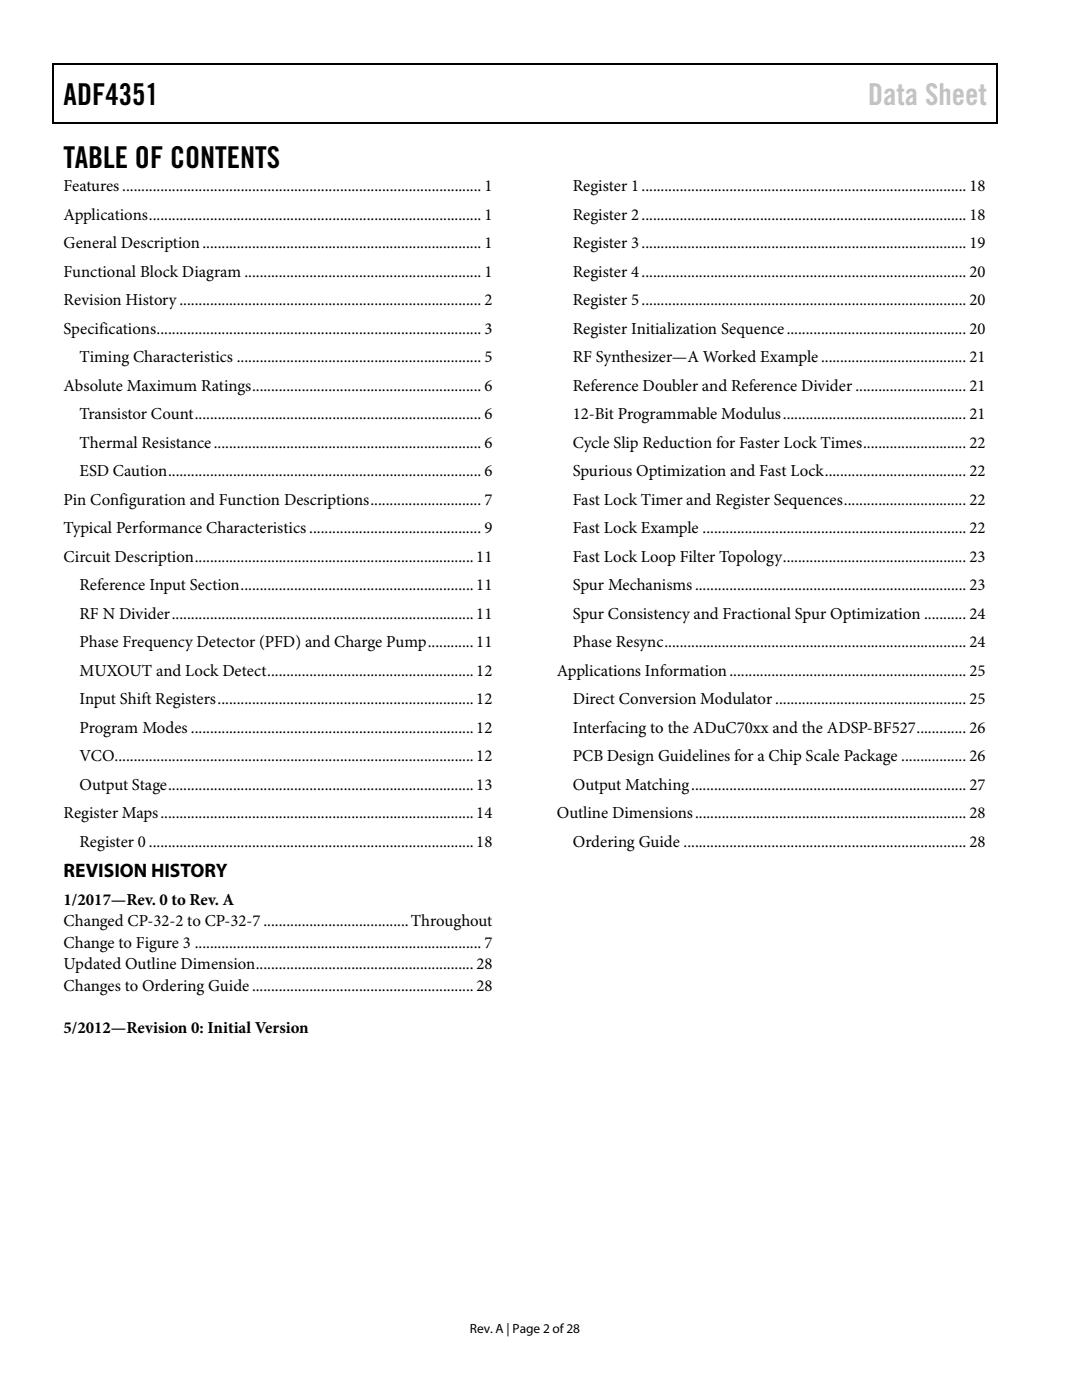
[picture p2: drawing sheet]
<svg xmlns="http://www.w3.org/2000/svg" width="216mm" height="279mm" viewBox="0 0 216 279" stroke-linecap="round" stroke-linejoin="round" font-family="sans-serif">
<defs><g id="words">
<g font-size="6">
<text x="12.7" y="20.9">ADF4351</text>
<text x="12.7" y="33.6">TABLE OF CONTENTS</text>
</g>
<text font-size="6" fill="#c1c1c1" x="173.2" y="20.9">Data Sheet</text>
<text font-size="3.9" x="12.7" y="175.1">REVISION HISTORY</text>
<g font-size="3.3">
<text x="12.7" y="38.1">Features.............................................................................................. 1</text>
<text x="114.3" y="38.1">Register 1..................................................................................... 18</text>
<text x="12.7" y="43.8">Applications....................................................................................... 1</text>
<text x="114.3" y="43.8">Register 2..................................................................................... 18</text>
<text x="12.7" y="49.5">General Description......................................................................... 1</text>
<text x="114.3" y="49.5">Register 3..................................................................................... 19</text>
<text x="12.7" y="55.2">Functional Block Diagram .............................................................. 1</text>
<text x="114.3" y="55.2">Register 4..................................................................................... 20</text>
<text x="12.7" y="60.9">Revision History............................................................................... 2</text>
<text x="114.3" y="60.9">Register 5..................................................................................... 20</text>
<text x="12.7" y="66.6">Specifications..................................................................................... 3</text>
<text x="114.3" y="66.6">Register Initialization Sequence............................................... 20</text>
<text x="12.7" y="78">Absolute Maximum Ratings............................................................ 6</text>
<text x="15.9" y="72.3">Timing Characteristics ................................................................ 5</text>
<text x="114.3" y="72.3">RF Synthesizer—A Worked Example...................................... 21</text>
<text x="114.3" y="78">Reference Doubler and Reference Divider ............................. 21</text>
<text x="15.9" y="83.7">Transistor Count........................................................................... 6</text>
<text x="114.3" y="83.7">12-Bit Programmable Modulus................................................ 21</text>
<text x="15.9" y="89.4">Thermal Resistance...................................................................... 6</text>
<text x="114.3" y="89.4">Cycle Slip Reduction for Faster Lock Times........................... 22</text>
<text x="15.9" y="95">ESD Caution.................................................................................. 6</text>
<text x="114.3" y="95">Spurious Optimization and Fast Lock..................................... 22</text>
<text x="12.7" y="100.8">Pin Configuration and Function Descriptions............................. 7</text>
<text x="114.3" y="100.8">Fast Lock Timer and Register Sequences................................ 22</text>
<text x="12.7" y="106.4">Typical Performance Characteristics ............................................. 9</text>
<text x="114.3" y="106.4">Fast Lock Example ..................................................................... 22</text>
<text x="12.7" y="112.1">Circuit Description.........................................................................11</text>
<text x="114.3" y="112.1">Fast Lock Loop Filter Topology................................................ 23</text>
<text x="15.9" y="117.8">Reference Input Section.............................................................11</text>
<text x="114.3" y="117.8">Spur Mechanisms....................................................................... 23</text>
<text x="15.9" y="123.5">RF N Divider...............................................................................11</text>
<text x="114.3" y="123.5">Spur Consistency and Fractional Spur Optimization ........... 24</text>
<text x="15.9" y="129.2">Phase Frequency Detector (PFD) and Charge Pump............11</text>
<text x="114.3" y="129.2">Phase Resync............................................................................... 24</text>
<text x="15.9" y="134.9">MUXOUT and Lock Detect......................................................12</text>
<text x="111.1" y="134.9">Applications Information.............................................................. 25</text>
<text x="15.9" y="140.6">Input Shift Registers...................................................................12</text>
<text x="114.3" y="140.6">Direct Conversion Modulator .................................................. 25</text>
<text x="15.9" y="146.3">Program Modes ..........................................................................12</text>
<text x="114.3" y="146.3">Interfacing to the ADuC70xx and the ADSP-BF527............. 26</text>
<text x="15.9" y="151.9">VCO..............................................................................................12</text>
<text x="114.3" y="151.9">PCB Design Guidelines for a Chip Scale Package ................. 26</text>
<text x="15.9" y="157.6">Output Stage................................................................................13</text>
<text x="114.3" y="157.6">Output Matching........................................................................ 27</text>
<text x="12.7" y="163.3">Register Maps..................................................................................14</text>
<text x="111.1" y="163.3">Outline Dimensions....................................................................... 28</text>
<text x="15.9" y="169">Register 0 .....................................................................................18</text>
<text x="114.3" y="169">Ordering Guide .......................................................................... 28</text>
<text x="12.7" y="180.6">1/2017—Rev. 0 to Rev. A</text>
<text x="12.7" y="184.9">Changed CP-32-2 to CP-32-7 ......................................Throughout</text>
<text x="12.7" y="189.1">Change to Figure 3 ........................................................................... 7</text>
<text x="12.7" y="193.4">Updated Outline Dimension.........................................................28</text>
<text x="12.7" y="197.7">Changes to Ordering Guide..........................................................28</text>
<text x="12.7" y="206.2">5/2012—Revision 0: Initial Version</text>
</g>
<text font-size="2.7" x="93.8" y="266">Rev. A | Page 2 of28</text>
</g></defs>
<path d="M10.5 12.7h.3v1h-.3zM10.5 12.7h.3v.3h-.3zM133.3 12.7h.3v.3h-.3zM198.8 12.7h.2v1h-.2zM198.8 12.7h.2v.3h-.2zM10.5 24.4h.3v.2h-.3zM133.1 24.4h.2v.2h-.2zM198.8 24.4h.2v.2h-.2z" fill="#000"/>
<path d="M10.7 13.7v10.7M10.8 12.8h122.5M133.6 12.8h65.2M198.9 13.7v10.7M10.8 24.5h188" fill="none" stroke="#000" stroke-width=".25"/>
<use href="#words"/>
</svg>
